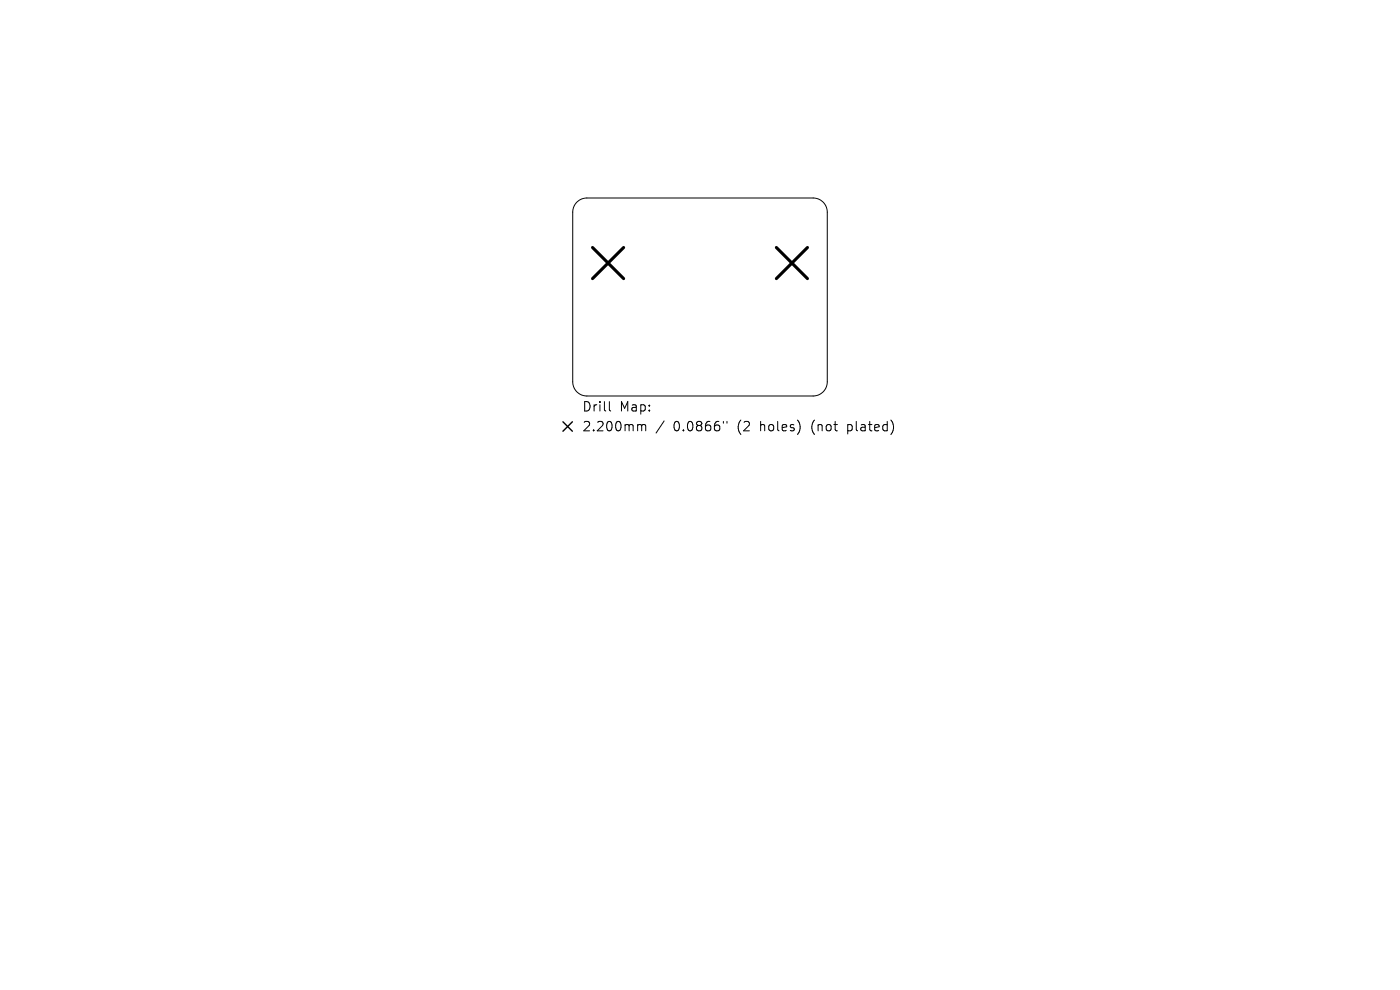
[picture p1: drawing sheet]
<svg xmlns="http://www.w3.org/2000/svg" width="297mm" height="210mm" viewBox="0 0 297 210" stroke-linecap="round" stroke-linejoin="round" font-family="sans-serif">
<defs><g id="words">
<g font-size="2.8">
<text x="123.4" y="87.6">Drill</text>
<text x="131.4" y="87.6">Map:</text>
<text x="123.4" y="91.8">2.200mm</text>
<text x="142.9" y="91.8">0.0866&quot;</text>
<text x="156.6" y="91.8">(2</text>
<text x="161.6" y="91.8">holes)</text>
<text x="172.6" y="91.8">(not</text>
<text x="180.4" y="91.8">plated)</text>
</g>
</g></defs>
<path d="M122.4 42.9a3 3 0 0 1 2.1-.9h48a3 3 0 0 1 3 3v36a3 3 0 0 1-3 3h-48a3 3 0 0 1-3-3v-36a3 3 0 0 1 .9-2.1zM129.3 85.2v1.7l.3 .3M135.6 90.1h.2l.3 .2M136.1 90.3l.3-.2 .5 .1 .1 1.2M136.1 90.3v1.1M140.9 89.3l-1.7 2.6M153.5 89.4v.4M154.2 89.4v.4" fill="none" stroke="#000" stroke-width=".21"/>
<path d="M125.7 52.5l6.6 6.6M132.3 52.5l-6.6 6.6M164.7 52.5l6.6 6.6M171.3 52.5l-6.6 6.6" fill="none" stroke="#000" stroke-width=".66"/>
<path d="M119.4 89.5l2 2M121.4 89.5l-2 2" fill="none" stroke="#000" stroke-width=".3"/>
<use href="#words"/>
</svg>
